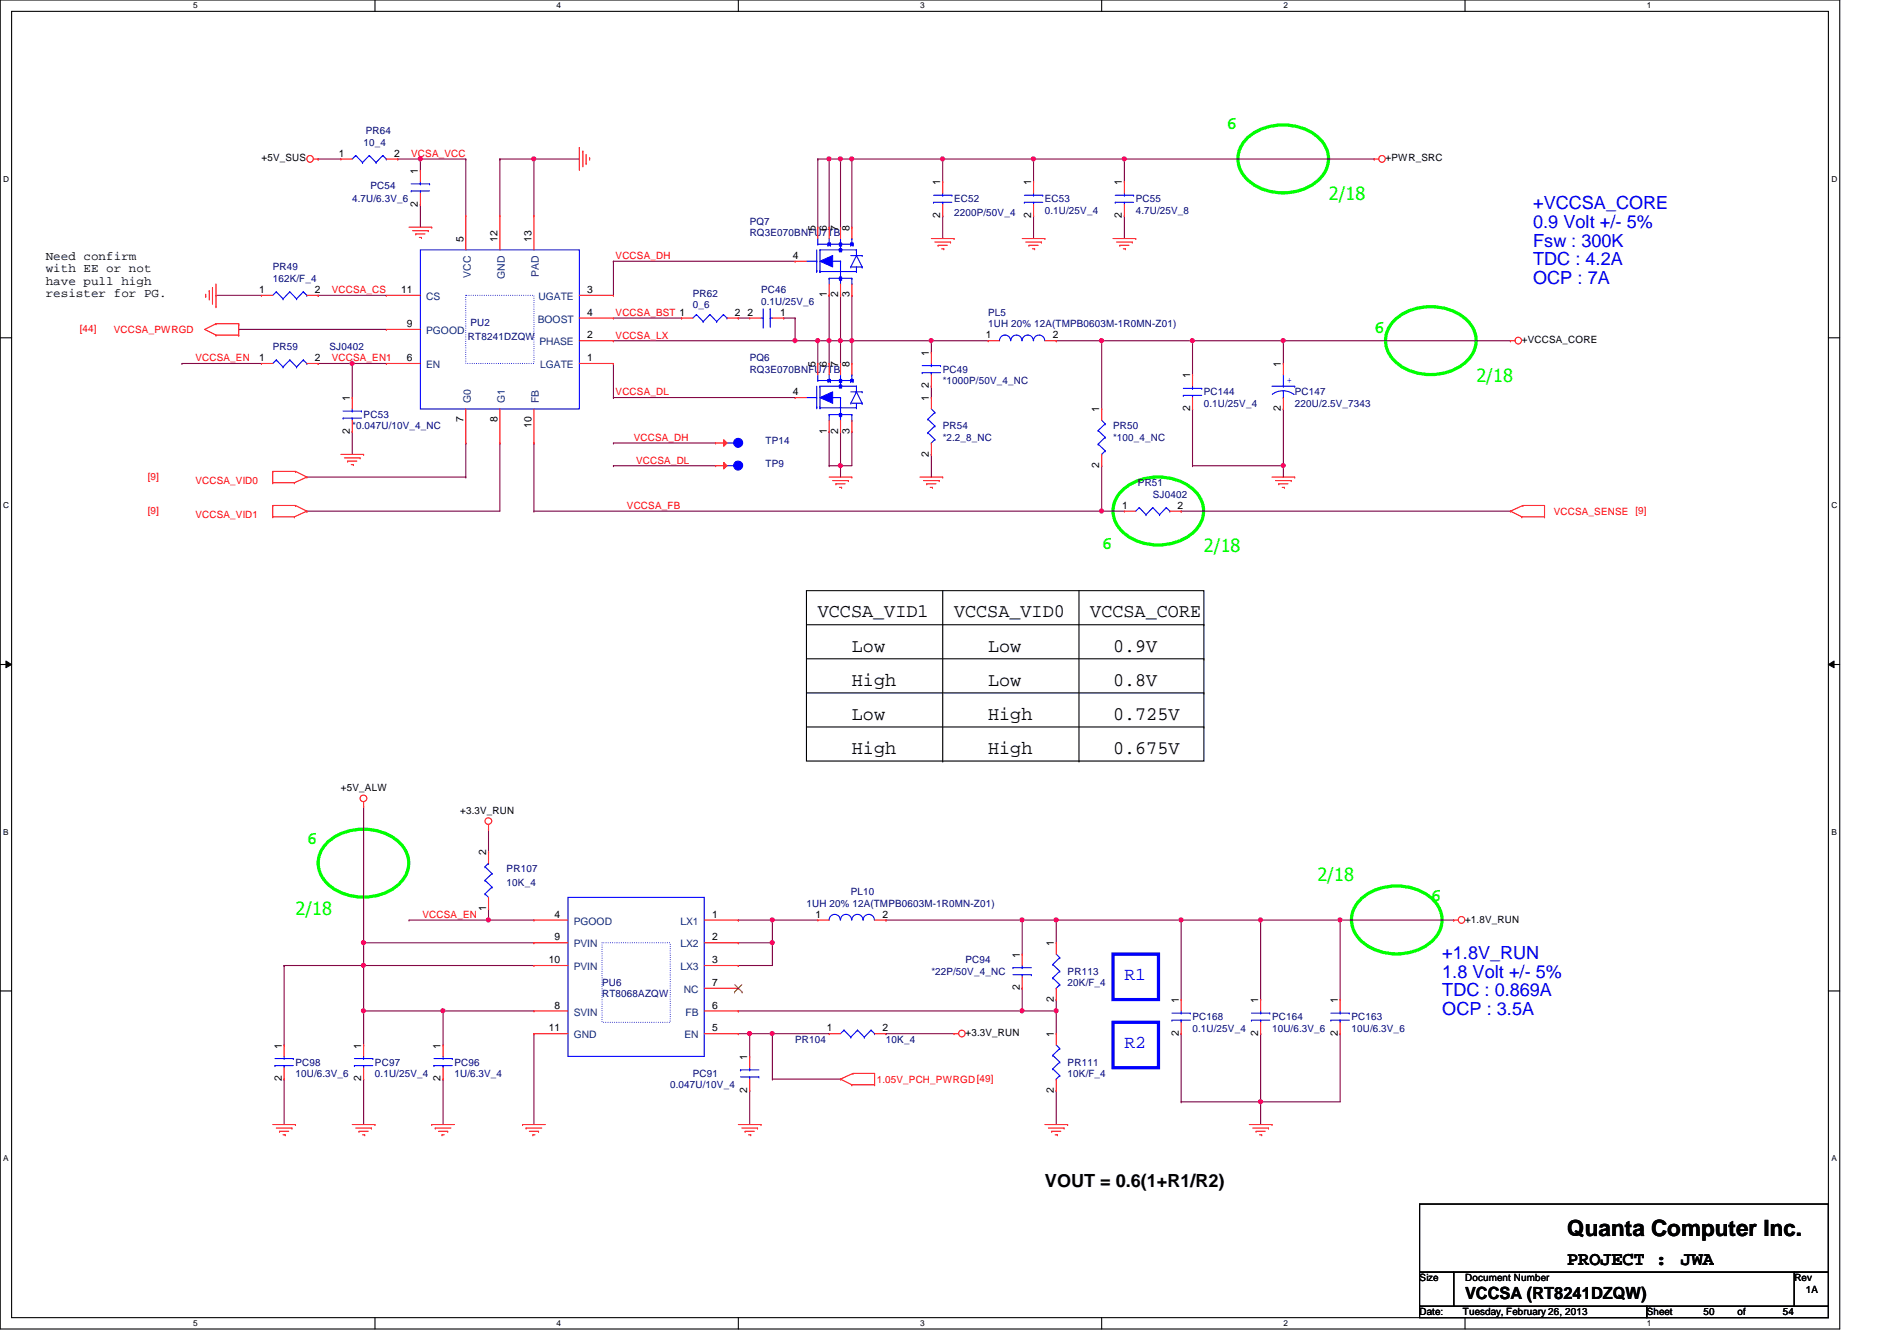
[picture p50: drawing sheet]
<svg xmlns="http://www.w3.org/2000/svg" width="297mm" height="210mm" viewBox="0 0 297 210" stroke-linecap="round" stroke-linejoin="round" font-family="sans-serif">
<defs><g id="words">
<text font-size="3.5" x="245.4" y="193.5">Quanta Computer Inc.</text>
<g font-size="3">
<text x="128.1" y="96.6">VCCSA_VID1</text>
<text x="133.4" y="102">Low</text>
<text x="149.4" y="96.6">VCCSA_VID0</text>
<text x="154.7" y="102">Low</text>
<text x="170.7" y="96.6">VCCSA_CORE</text>
<text x="174.3" y="102">0.9V</text>
<text x="133.4" y="107.3">High</text>
<text x="154.7" y="107.3">Low</text>
<text x="174.3" y="107.3">0.8V</text>
<text x="133.4" y="112.6">Low</text>
<text x="154.7" y="112.6">High</text>
<text x="174.3" y="112.6">0.725V</text>
<text x="133.4" y="118">High</text>
<text x="154.7" y="118">High</text>
<text x="174.3" y="118">0.675V</text>
<text x="245.4" y="198.1">PROJECT :</text>
<text x="263.2" y="198.1">JWA</text>
</g>
<g font-size="2.8" fill="#0f0">
<text x="192.1" y="20.2">6</text>
<text x="208.1" y="31.3">2/18</text>
<text x="215.2" y="52.2">6</text>
<text x="231.2" y="59.7">2/18</text>
<text x="172.5" y="85.9">6</text>
<text x="188.5" y="86.4">2/18</text>
<text x="48" y="132.2">6</text>
<text x="206.3" y="138">2/18</text>
<text x="46.3" y="143.3">2/18</text>
<text x="224.1" y="141.1">6</text>
</g>
<g font-size="2.8" fill="#00f">
<text x="240.1" y="32.8">+VCCSA_CORE</text>
<text x="240.1" y="35.7">0.9 Volt +/- 5%</text>
<text x="240.1" y="38.6">Fsw : 300K</text>
<text x="240.1" y="41.5">TDC : 4.2A</text>
<text x="240.1" y="44.4">OCP : 7A</text>
<text x="176.1" y="153.4">R1</text>
<text x="225.8" y="150.1">+1.8V_RUN</text>
<text x="225.8" y="153">1.8 Volt +/- 5%</text>
<text x="225.8" y="156">TDC : 0.869A</text>
<text x="225.8" y="158.9">OCP : 3.5A</text>
<text x="176.1" y="164">R2</text>
</g>
<text font-size="2.8" x="163.6" y="185.8">VOUT = 0.6(1+R1/R2)</text>
<text font-size="2.6" x="229.4" y="203.3">VCCSA (RT8241DZQW)</text>
<g font-size="1.9">
<text x="7.2" y="40.6">Need confirm</text>
<text x="7.2" y="42.6">with EE or not</text>
<text x="7.2" y="44.5">have pull high</text>
<text x="7.2" y="46.5">resister for PG.</text>
</g>
<g font-size="1.6" fill="#000080">
<text x="56.9" y="22.8">10_4</text>
<text x="57.3" y="21">PR64</text>
<text x="58" y="29.5">PC54</text>
<text x="55.2" y="31.7">4.7U/6.3V_6</text>
<text x="117.4" y="35.2">PQ7</text>
<text x="149.4" y="31.7">EC52</text>
<text x="149.4" y="33.8">2200P/50V_4</text>
<text x="163.6" y="31.7">EC53</text>
<text x="163.6" y="33.4">0.1U/25V_4</text>
<text x="177.8" y="31.7">PC55</text>
<text x="177.8" y="33.4">4.7U/25V_8</text>
<text x="117.4" y="37">RQ3E070BNFU7TB</text>
<text x="42.7" y="42.3">PR49</text>
<text x="42.7" y="44.1">162K/F_4</text>
<text x="108.5" y="46.4">PR62</text>
<text x="119.2" y="45.9">PC46</text>
<text x="119.2" y="47.7">0.1U/25V_6</text>
<text x="73.3" y="53.2">RT8241DZQW</text>
<text x="73.7" y="51.1">PU2</text>
<text x="108.5" y="48.2">0_6</text>
<text x="154.7" y="49.4">PL5</text>
<text x="154.7" y="51.2">1UH 20% 12A(TMPB0603M-1R0MN-Z01)</text>
<text x="42.7" y="54.8">PR59</text>
<text x="51.6" y="54.8">SJ0402</text>
<text x="117.4" y="56.6">PQ6</text>
<text x="117.4" y="58.3">RQ3E070BNFU7TB</text>
<text x="147.6" y="58.3">PC49</text>
<text x="56.9" y="65.4">PC53</text>
<text x="147.6" y="60.1">*1000P/50V_4_NC</text>
<text x="188.5" y="61.9">PC144</text>
<text x="188.5" y="63.7">0.1U/25V_4</text>
<text x="202.7" y="61.9">PC147</text>
<text x="202.7" y="63.7">220U/2.5V_7343</text>
<text x="55.2" y="67.2">*0.047U/10V_4_NC</text>
<text x="119.9" y="69.6">TP14</text>
<text x="147.6" y="67.2">PR54</text>
<text x="147.6" y="69">*2.2_8_NC</text>
<text x="174.3" y="67.2">PR50</text>
<text x="174.3" y="69">*100_4_NC</text>
<text x="119.9" y="73.1">TP9</text>
<text x="178.2" y="76.1">PR51</text>
<text x="180.5" y="77.9">SJ0402</text>
<text x="79.3" y="136.6">PR107</text>
<text x="79.3" y="138.7">10K_4</text>
<text x="126.3" y="141.9">1UH 20% 12A(TMPB0603M-1R0MN-Z01)</text>
<text x="133.2" y="140.1">PL10</text>
<text x="94.3" y="154.3">PU6</text>
<text x="145.8" y="152.6">*22P/50V_4_NC</text>
<text x="151.2" y="150.8">PC94</text>
<text x="167.2" y="152.6">PR113</text>
<text x="167.2" y="154.3">20K/F_4</text>
<text x="94.3" y="156.1">RT8068AZQW</text>
<text x="186.7" y="159.7">PC168</text>
<text x="186.7" y="161.5">0.1U/25V_4</text>
<text x="199.2" y="159.7">PC164</text>
<text x="199.2" y="161.5">10U/6.3V_6</text>
<text x="211.6" y="159.7">PC163</text>
<text x="211.6" y="161.5">10U/6.3V_6</text>
<text x="46.3" y="166.8">PC98</text>
<text x="58.7" y="166.8">PC97</text>
<text x="71.2" y="166.8">PC96</text>
<text x="124.5" y="163.2">PR104</text>
<text x="138.7" y="163.2">10K_4</text>
<text x="167.2" y="166.8">PR111</text>
<text x="46.3" y="168.6">10U/6.3V_6</text>
<text x="58.7" y="168.6">0.1U/25V_4</text>
<text x="71.2" y="168.6">1U/6.3V_4</text>
<text x="104.9" y="170.3">0.047U/10V_4</text>
<text x="108.5" y="168.6">PC91</text>
<text x="167.2" y="168.6">10K/F_4</text>
</g>
<g font-size="1.6">
<text x="40.9" y="25.3">+5V_SUS</text>
<text x="53" y="24.5">1</text>
<text x="61.7" y="24.5">2</text>
<text x="65.4" y="27.2" transform="rotate(-90 65.4 27.2)">1</text>
<text x="147.2" y="29" transform="rotate(-90 147.2 29)">1</text>
<text x="161.5" y="29" transform="rotate(-90 161.5 29)">1</text>
<text x="175.7" y="29" transform="rotate(-90 175.7 29)">1</text>
<text x="217" y="25.3">+PWR_SRC</text>
<text x="65.4" y="32.3" transform="rotate(-90 65.4 32.3)">2</text>
<text x="147.2" y="34.1" transform="rotate(-90 147.2 34.1)">2</text>
<text x="161.5" y="34.1" transform="rotate(-90 161.5 34.1)">2</text>
<text x="175.7" y="34.1" transform="rotate(-90 175.7 34.1)">2</text>
<text x="72.6" y="37.9" transform="rotate(-90 72.6 37.9)">5</text>
<text x="77.9" y="37.9" transform="rotate(-90 77.9 37.9)">12</text>
<text x="83.2" y="37.9" transform="rotate(-90 83.2 37.9)">13</text>
<text x="124.2" y="40.5">4</text>
<text x="127.7" y="36.1" transform="rotate(-90 127.7 36.1)">5</text>
<text x="129.5" y="36.1" transform="rotate(-90 129.5 36.1)">6</text>
<text x="131.2" y="36.1" transform="rotate(-90 131.2 36.1)">7</text>
<text x="133" y="36.1" transform="rotate(-90 133 36.1)">8</text>
<text x="40.6" y="45.8">1</text>
<text x="49.3" y="45.8">2</text>
<text x="62.8" y="45.8">11</text>
<text x="91.9" y="45.8">3</text>
<text x="129.5" y="46.6" transform="rotate(-90 129.5 46.6)">1</text>
<text x="131.2" y="46.6" transform="rotate(-90 131.2 46.6)">2</text>
<text x="133" y="46.6" transform="rotate(-90 133 46.6)">3</text>
<text x="63.7" y="51.2">9</text>
<text x="91.9" y="53">2</text>
<text x="91.9" y="49.4">4</text>
<text x="115.1" y="49.4">2</text>
<text x="117" y="49.4">2</text>
<text x="122.2" y="49.4">1</text>
<text x="154.4" y="53">1</text>
<text x="164.8" y="53">2</text>
<text x="238.3" y="53.7">+VCCSA_CORE</text>
<text x="40.6" y="56.5">1</text>
<text x="49.3" y="56.5">2</text>
<text x="63.7" y="56.5">6</text>
<text x="91.9" y="56.5">1</text>
<text x="127.7" y="57.4" transform="rotate(-90 127.7 57.4)">5</text>
<text x="129.5" y="57.4" transform="rotate(-90 129.5 57.4)">6</text>
<text x="131.2" y="57.4" transform="rotate(-90 131.2 57.4)">7</text>
<text x="133" y="57.4" transform="rotate(-90 133 57.4)">8</text>
<text x="145.5" y="55.7" transform="rotate(-90 145.5 55.7)">1</text>
<text x="186.3" y="59.2" transform="rotate(-90 186.3 59.2)">1</text>
<text x="200.6" y="57.4" transform="rotate(-90 200.6 57.4)">1</text>
<text x="54.8" y="62.8" transform="rotate(-90 54.8 62.8)">1</text>
<text x="124.2" y="61.8">4</text>
<text x="145.5" y="62.8" transform="rotate(-90 145.5 62.8)">1</text>
<text x="145.5" y="60.8" transform="rotate(-90 145.5 60.8)">2</text>
<text x="172.1" y="64.6" transform="rotate(-90 172.1 64.6)">1</text>
<text x="186.3" y="64.3" transform="rotate(-90 186.3 64.3)">2</text>
<text x="200.6" y="64.3" transform="rotate(-90 200.6 64.3)">2</text>
<text x="54.8" y="67.9" transform="rotate(-90 54.8 67.9)">2</text>
<text x="72.6" y="66.1" transform="rotate(-90 72.6 66.1)">7</text>
<text x="77.9" y="66.1" transform="rotate(-90 77.9 66.1)">8</text>
<text x="83.2" y="67" transform="rotate(-90 83.2 67)">10</text>
<text x="129.5" y="67.9" transform="rotate(-90 129.5 67.9)">1</text>
<text x="131.2" y="67.9" transform="rotate(-90 131.2 67.9)">2</text>
<text x="133" y="67.9" transform="rotate(-90 133 67.9)">3</text>
<text x="145.5" y="71.5" transform="rotate(-90 145.5 71.5)">2</text>
<text x="172.1" y="73.2" transform="rotate(-90 172.1 73.2)">2</text>
<text x="175.7" y="79.6">1</text>
<text x="184.4" y="79.6">2</text>
<text x="53.4" y="123.8">+5V_ALW</text>
<text x="72" y="127.3">+3.3V_RUN</text>
<text x="76.1" y="133.9" transform="rotate(-90 76.1 133.9)">2</text>
<text x="76.1" y="142.6" transform="rotate(-90 76.1 142.6)">1</text>
<text x="86.8" y="143.6">4</text>
<text x="111.5" y="143.6">1</text>
<text x="127.7" y="143.6">1</text>
<text x="138.2" y="143.6">2</text>
<text x="86.8" y="147.2">9</text>
<text x="111.5" y="147.2">2</text>
<text x="159.7" y="149.9" transform="rotate(-90 159.7 149.9)">1</text>
<text x="165" y="148.1" transform="rotate(-90 165 148.1)">1</text>
<text x="229.4" y="144.4">+1.8V_RUN</text>
<text x="85.9" y="150.7">10</text>
<text x="111.5" y="150.7">3</text>
<text x="111.5" y="154.3">7</text>
<text x="159.7" y="155" transform="rotate(-90 159.7 155)">2</text>
<text x="85.9" y="161.4">11</text>
<text x="86.8" y="157.9">8</text>
<text x="111.5" y="157.9">6</text>
<text x="111.5" y="161.4">5</text>
<text x="129.5" y="161.4">1</text>
<text x="138.2" y="161.4">2</text>
<text x="165" y="156.8" transform="rotate(-90 165 156.8)">2</text>
<text x="184.6" y="157" transform="rotate(-90 184.6 157)">1</text>
<text x="197" y="157" transform="rotate(-90 197 157)">1</text>
<text x="209.5" y="157" transform="rotate(-90 209.5 157)">1</text>
<text x="44.1" y="164.1" transform="rotate(-90 44.1 164.1)">1</text>
<text x="56.6" y="164.1" transform="rotate(-90 56.6 164.1)">1</text>
<text x="69" y="164.1" transform="rotate(-90 69 164.1)">1</text>
<text x="117" y="165.9" transform="rotate(-90 117 165.9)">1</text>
<text x="151.2" y="162.2">+3.3V_RUN</text>
<text x="165" y="162.3" transform="rotate(-90 165 162.3)">1</text>
<text x="184.6" y="162.1" transform="rotate(-90 184.6 162.1)">2</text>
<text x="197" y="162.1" transform="rotate(-90 197 162.1)">2</text>
<text x="209.5" y="162.1" transform="rotate(-90 209.5 162.1)">2</text>
<text x="44.1" y="169.2" transform="rotate(-90 44.1 169.2)">2</text>
<text x="56.6" y="169.2" transform="rotate(-90 56.6 169.2)">2</text>
<text x="69" y="169.2" transform="rotate(-90 69 169.2)">2</text>
<text x="117" y="171" transform="rotate(-90 117 171)">2</text>
<text x="165" y="171" transform="rotate(-90 165 171)">2</text>
<text x="222.3" y="200.6">Size</text>
<text x="229.4" y="200.6">Document Number</text>
<text x="281" y="200.6">Rev</text>
<text x="282.7" y="202.4">1A</text>
<text x="222.3" y="205.9">Date:</text>
<text x="229.1" y="205.9">Tuesday, February 26, 2013</text>
<text x="257.8" y="205.9">Sheet</text>
<text x="266.7" y="205.9">50</text>
<text x="272.1" y="205.9">of</text>
<text x="279.2" y="205.9">54</text>
</g>
<g font-size="1.6" fill="#f00">
<text x="64.4" y="24.6">VCSA_VCC</text>
<text x="96.4" y="40.6">VCCSA_DH</text>
<text x="51.9" y="45.9">VCCSA_CS</text>
<text x="12.5" y="51.9">[44]</text>
<text x="17.8" y="52.1">VCCSA_PWRGD</text>
<text x="96.4" y="49.4">VCCSA_BST 1</text>
<text x="96.4" y="53">VCCSA_LX</text>
<text x="30.6" y="56.6">VCCSA_EN</text>
<text x="51.9" y="56.6">VCCSA_EN1</text>
<text x="96.4" y="61.9">VCCSA_DL</text>
<text x="99.2" y="69">VCCSA_DH</text>
<text x="23.2" y="75.1">[9]</text>
<text x="30.6" y="75.8">VCCSA_VID0</text>
<text x="99.6" y="72.6">VCCSA_DL</text>
<text x="23.2" y="80.4">[9]</text>
<text x="30.6" y="81.1">VCCSA_VID1</text>
<text x="98.2" y="79.7">VCCSA_FB</text>
<text x="243.3" y="80.6">VCCSA_SENSE [9]</text>
<text x="66.2" y="143.7">VCCSA_EN</text>
<text x="137.3" y="169.5">1.05V_PCH_PWRGD[49]</text>
</g>
<g font-size="1.6" fill="#004080">
<text x="66.7" y="46.9">CS</text>
<text x="73.7" y="43.5" transform="rotate(-90 73.7 43.5)">VCC</text>
<text x="79" y="43.6" transform="rotate(-90 79 43.6)">GND</text>
<text x="84.3" y="46.9">UGATE</text>
<text x="84.4" y="43.4" transform="rotate(-90 84.4 43.4)">PAD</text>
<text x="66.7" y="52.3">PGOOD</text>
<text x="84.2" y="50.5">BOOST</text>
<text x="66.7" y="57.6">EN</text>
<text x="84.5" y="54.1">PHASE</text>
<text x="84.6" y="57.6">LGATE</text>
<text x="73.7" y="63.1" transform="rotate(-90 73.7 63.1)">G0</text>
<text x="79" y="63.1" transform="rotate(-90 79 63.1)">G1</text>
<text x="84.4" y="63.1" transform="rotate(-90 84.4 63.1)">FB</text>
<text x="89.8" y="148.3">PVIN</text>
<text x="89.8" y="144.7">PGOOD</text>
<text x="106.5" y="144.7">LX1</text>
<text x="106.5" y="148.3">LX2</text>
<text x="89.8" y="151.8">PVIN</text>
<text x="106.5" y="151.8">LX3</text>
<text x="107.1" y="155.4">NC</text>
<text x="89.8" y="159">SVIN</text>
<text x="107.4" y="159">FB</text>
<text x="89.8" y="162.5">GND</text>
<text x="107.2" y="162.5">EN</text>
</g>
<text font-size="1.6" fill="#00f" x="201.5" y="59.9">+</text>
<g font-size="1.3">
<text x="30.3" y="1.3">5</text>
<text x="87.2" y="1.3">4</text>
<text x="144.1" y="1.3">3</text>
<text x="201" y="1.3">2</text>
<text x="257.8" y="1.3">1</text>
<text x=".5" y="28.4">D</text>
<text x="286.8" y="28.4">D</text>
<text x=".5" y="79.5">C</text>
<text x="286.8" y="79.5">C</text>
<text x=".5" y="130.7">B</text>
<text x="286.8" y="130.7">B</text>
<text x=".5" y="181.8">A</text>
<text x="286.8" y="181.8">A</text>
<text x="30.3" y="207.6">5</text>
<text x="87.2" y="207.6">4</text>
<text x="144.1" y="207.6">3</text>
<text x="201" y="207.6">2</text>
<text x="257.8" y="207.6">1</text>
</g>
</g></defs>
<path d="M0 0h288.1v208h-288.1zM1.8 1.8h284.5v204.4h-284.5z" fill="none" stroke="#000" stroke-width=".17"/>
<g fill="#fff">
<path d="M30.3 .2h.6v1.4h-.6z"/>
<path d="M30.3 206.4h.6v1.4h-.6z"/>
</g>
<path d="M58.7 0v1.8M58.7 206.2v1.8" fill="none" stroke="#000" stroke-width=".17"/>
<g fill="#fff">
<path d="M87.2 .2h.6v1.4h-.6z"/>
<path d="M87.2 206.4h.6v1.4h-.6z"/>
</g>
<path d="M115.6 0v1.8M115.6 206.2v1.8" fill="none" stroke="#000" stroke-width=".17"/>
<g fill="#fff">
<path d="M144.1 .2h.6v1.4h-.6z"/>
<path d="M144.1 206.4h.6v1.4h-.6z"/>
</g>
<path d="M172.5 0v1.8M172.5 206.2v1.8" fill="none" stroke="#000" stroke-width=".17"/>
<g fill="#fff">
<path d="M201 .2h.6v1.4h-.6z"/>
<path d="M201 206.4h.6v1.4h-.6z"/>
</g>
<path d="M229.4 0v1.8M229.4 206.2v1.8" fill="none" stroke="#000" stroke-width=".17"/>
<g fill="#fff">
<path d="M257.8 .2h.7v1.4h-.7z"/>
<path d="M257.8 206.4h.7v1.4h-.7z"/>
<path d="M.5 27.3h.9v1.4h-.9z"/>
<path d="M286.8 27.3h.9v1.4h-.9z"/>
<path d="M.5 78.4h.9v1.4h-.9z"/>
<path d="M286.8 78.4h.9v1.4h-.9z"/>
</g>
<path d="M0 52.9h1.8M286.3 52.9h1.8" fill="none" stroke="#000" stroke-width=".17"/>
<g fill="#fff">
<path d="M.5 129.5h.8v1.4h-.8z"/>
<path d="M286.8 129.5h.8v1.4h-.8z"/>
</g>
<path d="M0 104h1.8M286.3 104h1.8" fill="none" stroke="#000" stroke-width=".17"/>
<path d="M.9 103.5l.9 .5-.9 .5zM286.3 104l.9-.5v1z" fill="#000"/>
<path d="M.9 103.5l.9 .5-.9 .5zM286.3 104l.9-.5v1z" fill="none" stroke="#000" stroke-width=".16"/>
<g fill="#fff">
<path d="M.5 180.6h.8v1.4h-.8z"/>
<path d="M286.8 180.6h.8v1.4h-.8z"/>
</g>
<g fill="none" stroke="#000" stroke-width=".17">
<path d="M126.3 92.5h62.2v26.6h-62.2zM126.3 97.8h62.2M147.6 92.5v26.6M168.9 92.5v26.6M188.5 97.8h.1M126.3 103.1h62.2M126.3 108.5h62.2M126.3 113.8h62.2M147.6 119.1h.1M168.9 119.1h.1M188.5 103.1h.1M188.5 108.5h.1"/>
<path d="M188.5 113.8h.1M0 155.1h1.8M286.3 155.1h1.8"/>
</g>
<path d="M174.3 149.4h7.1v7.1h-7.1zM174.3 160h7.1v7.1h-7.1z" fill="none" stroke="#00f" stroke-width=".51"/>
<path d="M195.2 21.7a8.7 8.7 0 0 1 11.5 0 4.4 4.4 0 0 1-.8 6.9 8.7 8.7 0 0 1-10.7-.6 4.3 4.3 0 0 1 0-6.3zM218.3 50.2a8.7 8.7 0 0 1 11.5 0 4.4 4.4 0 0 1-.7 6.9 8.7 8.7 0 0 1-10.8-.7 4.3 4.3 0 0 1 0-6.2zM175.6 76.8a8.7 8.7 0 0 1 11.5 0 4.4 4.4 0 0 1-.7 6.9 8.7 8.7 0 0 1-10.8-.6 4.3 4.3 0 0 1 0-6.3zM51.2 132a8.7 8.7 0 0 1 11.4 0 4.4 4.4 0 0 1-.7 6.8 8.7 8.7 0 0 1-10.7-.6 4.3 4.3 0 0 1 0-6.2zM213 140.9a8.7 8.7 0 0 1 11.4 0 4.4 4.4 0 0 1-.7 6.8 8.7 8.7 0 0 1-10.7-.6 4.3 4.3 0 0 1 0-6.2z" fill="none" stroke="#0f0" stroke-width=".51"/>
<g fill="none" stroke="#800040" stroke-width=".17">
<path d="M49.8 56.9h.1M49.8 56.9h5.4M55.2 56.9h.1M55.2 56.9v5.3M48 74.7h24.9M72.9 74.7h.1M76.5 144h.1M76.5 144h7.1M115.6 147.6h.1M115.6 144h.1M115.6 144h5.3M115.6 147.6h5.3"/>
<path d="M120.9 147.6h.1M120.9 147.6v3.5M165.4 144h.1M165.4 144h19.6M185 161.8h.1M185 161.8v10.7"/>
</g>
<circle cx="184.9" cy="144" r=".32" fill="#f0f"/>
<circle cx="184.9" cy="144" r=".32" fill="none" stroke="#f0f" stroke-width=".17"/>
<circle cx="165.4" cy="144" r=".32" fill="#f0f"/>
<circle cx="165.4" cy="144" r=".32" fill="none" stroke="#f0f" stroke-width=".17"/>
<path d="M76.5 142.2h.1M76.5 142.2v1.8M120.9 144h.1M120.9 144h7.2M160.1 144h.1M160.1 144h5.3M185 144h.1M185 144v12.5" fill="none" stroke="#800040" stroke-width=".17"/>
<circle cx="120.9" cy="144" r=".32" fill="#f0f"/>
<circle cx="120.9" cy="144" r=".32" fill="none" stroke="#f0f" stroke-width=".17"/>
<g fill="none" stroke="#800040" stroke-width=".17">
<path d="M160.1 158.2h.1M160.1 158.2h5.3M185 144h.1M185 144h24.8M197.4 144h.1M197.4 144v12.5M44.5 168.9h.1M44.5 168.9v7.1M56.9 168.9h.1M56.9 168.9v7.1M69.4 168.9h.1M69.4 168.9v7.1"/>
<path d="M165.4 170.7h.1M165.4 170.7v5.3"/>
</g>
<circle cx="197.4" cy="144" r=".32" fill="#f0f"/>
<circle cx="197.4" cy="144" r=".32" fill="none" stroke="#f0f" stroke-width=".17"/>
<path d="M44.5 151.1h.1M44.5 151.1v12.5M115.6 158.2h.1M115.6 158.2h44.5M160.1 144h.1M160.1 144v5.4M165.4 144h.1M165.4 144v3.6M209.8 144h.1M209.8 144v12.5" fill="none" stroke="#800040" stroke-width=".17"/>
<circle cx="160" cy="158.2" r=".32" fill="#f0f"/>
<circle cx="160" cy="158.2" r=".32" fill="none" stroke="#f0f" stroke-width=".17"/>
<path d="M138.7 144h.1M138.7 144h21.4M165.4 158.2h.1M165.4 158.2v3.6M117.4 170.7h.1M117.4 170.7v5.3" fill="none" stroke="#800040" stroke-width=".17"/>
<circle cx="160" cy="144" r=".32" fill="#f0f"/>
<circle cx="160" cy="144" r=".32" fill="none" stroke="#f0f" stroke-width=".17"/>
<g fill="none" stroke="#800040" stroke-width=".17">
<path d="M49.8 24.9h.1M49.8 24.9h3.6M62.3 24.9h.1M62.3 24.9h10.6M65.8 24.9h.1M65.8 24.9v1.8M72.9 24.9h.1M72.9 24.9v8.9M96.1 40.9h.1M96.1 40.9h28.4M145.8 53.3h.1M145.8 53.3h8.9"/>
<path d="M165.4 53.3h.1M165.4 53.3h7.1"/>
</g>
<circle cx="65.8" cy="24.9" r=".32" fill="#f0f"/>
<circle cx="65.8" cy="24.9" r=".32" fill="none" stroke="#f0f" stroke-width=".17"/>
<g fill="none" stroke="#800040" stroke-width=".17">
<path d="M65.8 32h.1M65.8 32v3.6M78.3 24.9h.1M78.3 24.9v8.9M83.6 24.9h.1M83.6 24.9h7.1M33.8 46.2h.1M33.8 46.2h7.1M49.8 46.2h.1M49.8 46.2h10.7M124.5 49.8h.1M124.5 49.8v3.5"/>
<path d="M128.1 53.3h.1M128.1 53.3v3.6M129.8 53.3h.1M129.8 46.2h.1M129.8 46.2v7.1M131.6 53.3h.1M131.6 46.2h.1M131.6 46.2v7.1M133.4 46.2h.1M133.4 46.2v7.1h-5.3M96.1 62.2h.1M96.1 62.2h28.4"/>
<path d="M115.6 151.1h.1M115.6 151.1h5.3"/>
</g>
<circle cx="128" cy="53.3" r=".32" fill="#f0f"/>
<circle cx="128" cy="53.3" r=".32" fill="none" stroke="#f0f" stroke-width=".17"/>
<path d="M124.5 53.3h.1M124.5 53.3h3.6M129.8 53.3h.1M129.8 53.3v3.6" fill="none" stroke="#800040" stroke-width=".17"/>
<circle cx="129.8" cy="53.3" r=".32" fill="#f0f"/>
<circle cx="129.8" cy="53.3" r=".32" fill="none" stroke="#f0f" stroke-width=".17"/>
<path d="M131.6 53.3h.1M131.6 53.3v3.6" fill="none" stroke="#800040" stroke-width=".17"/>
<circle cx="131.6" cy="53.3" r=".32" fill="#f0f"/>
<circle cx="131.6" cy="53.3" r=".32" fill="none" stroke="#f0f" stroke-width=".17"/>
<path d="M133.4 53.3h.1M133.4 53.3v3.6M129.8 67.6h.1M129.8 67.6v5.3M131.6 72.9h.1M131.6 72.9v1.8M131.6 72.9h1.8" fill="none" stroke="#800040" stroke-width=".17"/>
<circle cx="131.6" cy="72.9" r=".32" fill="#f0f"/>
<circle cx="131.6" cy="72.9" r=".32" fill="none" stroke="#f0f" stroke-width=".17"/>
<path d="M133.4 53.3h.1M133.4 53.3h12.4M145.8 53.3h.1M145.8 53.3v1.8" fill="none" stroke="#800040" stroke-width=".17"/>
<circle cx="145.8" cy="53.3" r=".32" fill="#f0f"/>
<circle cx="145.8" cy="53.3" r=".32" fill="none" stroke="#f0f" stroke-width=".17"/>
<circle cx="133.4" cy="53.3" r=".32" fill="#f0f"/>
<circle cx="133.4" cy="53.3" r=".32" fill="none" stroke="#f0f" stroke-width=".17"/>
<g fill="none" stroke="#800040" stroke-width=".17">
<path d="M128.1 24.9h.1M128.1 24.9v10.7M129.8 24.9h.1M129.8 24.9h1.8M161.8 24.9h.1M161.8 24.9v3.5M176.1 24.9h.1M176.1 24.9v3.5M72.9 69.3h.1M72.9 69.3v5.4M145.8 60.5h.1M145.8 71.1h.1"/>
<path d="M145.8 60.5v1.7M145.8 71.1v3.6M172.5 72.9h.1M172.5 72.9v7.1"/>
</g>
<circle cx="161.8" cy="24.9" r=".32" fill="#f0f"/>
<circle cx="161.8" cy="24.9" r=".32" fill="none" stroke="#f0f" stroke-width=".17"/>
<path d="M133.4 24.9h.1M133.4 24.9h14.2M147.6 24.9h.1M147.6 24.9v3.5" fill="none" stroke="#800040" stroke-width=".17"/>
<circle cx="147.6" cy="24.9" r=".32" fill="#f0f"/>
<circle cx="147.6" cy="24.9" r=".32" fill="none" stroke="#f0f" stroke-width=".17"/>
<circle cx="133.4" cy="24.9" r=".32" fill="#f0f"/>
<circle cx="133.4" cy="24.9" r=".32" fill="none" stroke="#f0f" stroke-width=".17"/>
<path d="M129.8 24.9h.1M129.8 24.9v10.7" fill="none" stroke="#800040" stroke-width=".17"/>
<circle cx="129.8" cy="24.9" r=".32" fill="#f0f"/>
<circle cx="129.8" cy="24.9" r=".32" fill="none" stroke="#f0f" stroke-width=".17"/>
<path d="M131.6 24.9h.1M131.6 24.9v10.7" fill="none" stroke="#800040" stroke-width=".17"/>
<circle cx="131.6" cy="24.9" r=".32" fill="#f0f"/>
<circle cx="131.6" cy="24.9" r=".32" fill="none" stroke="#f0f" stroke-width=".17"/>
<path d="M131.6 24.9h.1M131.6 24.9h1.8M133.4 24.9h.1M133.4 24.9v10.7M147.6 33.8h.1M147.6 33.8v3.5M161.8 33.8h.1M161.8 33.8v3.5M176.1 33.8h.1M176.1 33.8v3.5M55.2 56.9h.1M55.2 56.9h5.3" fill="none" stroke="#800040" stroke-width=".17"/>
<circle cx="55.1" cy="56.9" r=".32" fill="#f0f"/>
<circle cx="55.1" cy="56.9" r=".32" fill="none" stroke="#f0f" stroke-width=".17"/>
<path d="M128.1 24.9h.1M128.1 24.9h1.7M161.8 24.9h.1M161.8 24.9h14.3M37.4 51.6h.1M37.4 51.6h23.1M172.5 53.3h.1M172.5 53.3h14.2M201 53.3h.1M201 53.3v3.6M133.4 67.6h.1M133.4 67.6v5.3" fill="none" stroke="#800040" stroke-width=".17"/>
<circle cx="200.9" cy="53.3" r=".32" fill="#f0f"/>
<circle cx="200.9" cy="53.3" r=".32" fill="none" stroke="#f0f" stroke-width=".17"/>
<path d="M186.7 53.3h.1M186.7 53.3v5.4" fill="none" stroke="#800040" stroke-width=".17"/>
<circle cx="186.7" cy="53.3" r=".32" fill="#f0f"/>
<circle cx="186.7" cy="53.3" r=".32" fill="none" stroke="#f0f" stroke-width=".17"/>
<path d="M172.5 53.3h.1M172.5 53.3v10.7M186.7 53.3h.1M186.7 53.3h14.3M186.7 64h.1M186.7 64v8.9M201 72.9h.1M201 72.9v1.8M172.5 80h.1M172.5 80h3.6" fill="none" stroke="#800040" stroke-width=".17"/>
<circle cx="172.5" cy="53.3" r=".32" fill="#f0f"/>
<circle cx="172.5" cy="53.3" r=".32" fill="none" stroke="#f0f" stroke-width=".17"/>
<path d="M83.6 80h.1M83.6 80h88.9" fill="none" stroke="#800040" stroke-width=".17"/>
<circle cx="172.5" cy="80" r=".32" fill="#f0f"/>
<circle cx="172.5" cy="80" r=".32" fill="none" stroke="#f0f" stroke-width=".17"/>
<path d="M176.1 24.9h39.1M215.2 24.9h.1M83.6 69.3h.1M83.6 69.3v10.7" fill="none" stroke="#800040" stroke-width=".17"/>
<circle cx="176" cy="24.9" r=".32" fill="#f0f"/>
<circle cx="176" cy="24.9" r=".32" fill="none" stroke="#f0f" stroke-width=".17"/>
<g fill="none" stroke="#800040" stroke-width=".17">
<path d="M147.6 24.9h.1M147.6 24.9h14.2M96.1 56.9h.1M96.1 49.8h10.6M96.1 56.9v5.3M106.7 49.8h.1M78.3 69.3h.1M78.3 69.3v10.7h-30.3M48 80h.1M69.4 158.2h.1M69.4 158.2v5.4M69.4 158.2h14.2"/>
<path d="M138.7 161.8h.1M138.7 161.8h10.7"/>
</g>
<circle cx="69.4" cy="158.2" r=".32" fill="#f0f"/>
<circle cx="69.4" cy="158.2" r=".32" fill="none" stroke="#f0f" stroke-width=".17"/>
<path d="M96.1 40.9h.1M96.1 53.3h.1M96.1 40.9v5.3M96.1 53.3h28.4M83.6 161.8h.1M83.6 161.8v14.2" fill="none" stroke="#800040" stroke-width=".17"/>
<circle cx="124.5" cy="53.3" r=".32" fill="#f0f"/>
<circle cx="124.5" cy="53.3" r=".32" fill="none" stroke="#f0f" stroke-width=".17"/>
<path d="M83.6 24.9h.1M83.6 24.9v8.9" fill="none" stroke="#800040" stroke-width=".17"/>
<circle cx="83.6" cy="24.9" r=".32" fill="#f0f"/>
<circle cx="83.6" cy="24.9" r=".32" fill="none" stroke="#f0f" stroke-width=".17"/>
<path d="M78.3 24.9h.1M78.3 24.9h5.3M129.8 72.9h.1M131.6 67.6h.1M131.6 67.6v5.3h-1.8M117.4 161.8h.1M117.4 161.8v3.6M120.9 161.8h.1M120.9 161.8h8.9" fill="none" stroke="#800040" stroke-width=".17"/>
<circle cx="120.9" cy="161.8" r=".32" fill="#f0f"/>
<circle cx="120.9" cy="161.8" r=".32" fill="none" stroke="#f0f" stroke-width=".17"/>
<path d="M56.9 147.6h.1M56.9 147.6h26.7" fill="none" stroke="#800040" stroke-width=".17"/>
<circle cx="56.9" cy="147.5" r=".32" fill="#f0f"/>
<circle cx="56.9" cy="147.5" r=".32" fill="none" stroke="#f0f" stroke-width=".17"/>
<path d="M55.2 67.6h.1M55.2 67.6v3.5M56.9 158.2h.1M56.9 151.1v7.1M115.6 161.8h.1M115.6 161.8h1.8" fill="none" stroke="#800040" stroke-width=".17"/>
<circle cx="56.9" cy="151.1" r=".32" fill="#f0f"/>
<circle cx="56.9" cy="151.1" r=".32" fill="none" stroke="#f0f" stroke-width=".17"/>
<circle cx="56.9" cy="158.2" r=".32" fill="#f0f"/>
<circle cx="56.9" cy="158.2" r=".32" fill="none" stroke="#f0f" stroke-width=".17"/>
<path d="M28.5 56.9h.1M28.5 56.9h12.4M115.6 49.8h.1M115.6 49.8h1.8M122.7 49.8h.1M122.7 49.8h1.8M64 144h.1M64 144h12.5" fill="none" stroke="#800040" stroke-width=".17"/>
<circle cx="76.5" cy="144" r=".32" fill="#f0f"/>
<circle cx="76.5" cy="144" r=".32" fill="none" stroke="#f0f" stroke-width=".17"/>
<path d="M185 80h.1M185 80h51.5M160.1 154.7h.1M160.1 154.7v3.5M165.4 156.5h.1M165.4 156.5v1.7" fill="none" stroke="#800040" stroke-width=".17"/>
<circle cx="165.4" cy="158.2" r=".32" fill="#f0f"/>
<circle cx="165.4" cy="158.2" r=".32" fill="none" stroke="#f0f" stroke-width=".17"/>
<path d="M96.1 69.3h.1M96.1 72.9h.1M96.1 69.3h16M96.1 72.9h16M44.5 151.1h.1M44.5 151.1h39.1M56.9 151.1h.1M56.9 147.6h.1M56.9 147.6v3.5M120.9 144h.1M120.9 144v3.6" fill="none" stroke="#800040" stroke-width=".17"/>
<circle cx="120.9" cy="147.5" r=".32" fill="#f0f"/>
<circle cx="120.9" cy="147.5" r=".32" fill="none" stroke="#f0f" stroke-width=".17"/>
<path d="M117.4 161.8h.1M117.4 161.8h3.5M120.9 168.9h.1M120.9 161.8h.1M120.9 168.9h10.7M120.9 161.8v7.1" fill="none" stroke="#800040" stroke-width=".17"/>
<circle cx="117.4" cy="161.8" r=".32" fill="#f0f"/>
<circle cx="117.4" cy="161.8" r=".32" fill="none" stroke="#f0f" stroke-width=".17"/>
<path d="M186.7 72.9h.1M186.7 72.9h14.3M76.5 133.3h.1M76.5 129.8v3.5" fill="none" stroke="#800040" stroke-width=".17"/>
<circle cx="200.9" cy="72.9" r=".32" fill="#f0f"/>
<circle cx="200.9" cy="72.9" r=".32" fill="none" stroke="#f0f" stroke-width=".17"/>
<path d="M201 64h.1M201 64v8.9M197.4 172.5h.1M197.4 172.5h12.4" fill="none" stroke="#800040" stroke-width=".17"/>
<circle cx="197.4" cy="172.4" r=".32" fill="#f0f"/>
<circle cx="197.4" cy="172.4" r=".32" fill="none" stroke="#f0f" stroke-width=".17"/>
<g fill="none" stroke="#800040" stroke-width=".17">
<path d="M201 53.3h35.5M236.5 53.3h.1M56.9 126.2v21.4M56.9 147.6h.1M209.8 144h17.8M227.6 144h.1M185 172.5h.1M185 172.5h12.4M197.4 172.5h.1M197.4 161.8h.1M197.4 161.8v14.2M209.8 161.8h.1"/>
<path d="M209.8 161.8v10.7"/>
</g>
<circle cx="209.8" cy="144" r=".32" fill="#f0f"/>
<circle cx="209.8" cy="144" r=".32" fill="none" stroke="#f0f" stroke-width=".17"/>
<path d="M56.9 158.2h.1M56.9 158.2h12.5M56.9 158.2v5.4M56.9 163.6h.1" fill="none" stroke="#800040" stroke-width=".17"/>
<g fill="none" stroke="#f00" stroke-width=".17">
<path d="M49.1 24.9h.7M49.8 24.9h.1M64 35.6h3.6M64.6 36.1h2.5M65.1 36.6h.1M65.1 36.6h1.4M65.7 37.2h.3M66 37.2h.1M67.1 36.1h.1M67.6 35.6h.1M90.7 23.1h.1M90.7 23.1v3.6"/>
<path d="M91.3 23.7h.1M91.3 23.7v2.4M91.8 25.6h.1M91.8 24.2v1.4M92.3 24.7h.1M92.3 24.7v.4M145.8 37.3h3.6M146.4 37.9h2.4M146.9 38.4h.1M146.9 38.4h1.4M147.4 38.9h.4M147.8 38.9h.1"/>
<path d="M148.8 37.9h.1M149.4 37.3h.1M160.1 37.3h3.5M160.6 37.9h2.5M161.1 38.4h.1M161.1 38.4h1.5M161.7 38.9h.3M162 38.9h.1M163.1 37.9h.1M163.6 37.3h.1M174.3 37.3h3.5M174.8 37.9h2.5"/>
<path d="M175.3 38.4h.1M175.3 38.4h1.5M175.9 38.9h.3M176.2 38.9h.1M177.3 37.9h.1M177.8 37.3h.1M215.2 24.9h.1M215.2 24.9h.7M32.2 46.4h.1M32.2 46.1v.3M32.8 45.5h.1M32.8 45.5v1.4"/>
<path d="M33.3 47.5h.1M33.3 45v2.5M33.8 48h.1M33.8 50.7h.1M33.8 52.5h.1M33.8 44.4v3.6M33.8 50.7l-1.8 .9 1.8 .9M33.8 50.7h3.6M33.8 52.5h3.6M37.4 50.7h.1M37.4 52.5h.1M37.4 50.8h.1"/>
<path d="M37.4 50.7v1.8M236.5 53.3h.1M236.5 53.3h.7M42.7 75.6h.1M42.7 73.8h.1M42.7 79.1h.1M42.7 75.6h3.4M42.7 73.8h3.6M42.7 73.8v1.8M42.7 79.1v1.8M42.7 79.1h3.6M46.1 75.6h.1"/>
<path d="M46.3 73.8h.1M46.3 79.1h.1M46.3 73.8l1.7 .9M46.3 79.1l1.7 .9M48 74.7h.1M48 74.7l-1.9 .9M53.4 71.1h3.5M53.9 71.7h2.5M54.4 72.2h.1M54.4 72.2h1.5M55 72.7h.3M55.3 72.7h.1"/>
<path d="M56.4 71.7h.1M56.9 71.1h.1M129.8 74.7h3.6M130.4 75.2h2.4M130.9 75.7h.1M130.9 75.7h1.4M131.4 76.3h.4M131.8 76.3h.1M132.8 75.2h.1M133.4 74.7h.1M144.1 74.7h3.5M144.6 75.2h2.5"/>
<path d="M145.1 75.7h.1M145.1 75.7h1.5M145.7 76.3h.3M146 76.3h.1M147.1 75.2h.1M147.6 74.7h.1M199.2 74.7h3.5M199.7 75.2h2.5M200.2 75.7h.1M200.2 75.7h1.5M200.8 76.3h.3M201.1 76.3h.1"/>
<path d="M202.2 75.2h.1M202.7 74.7h.1M238.5 79.1h.1M238.5 79.1h3.3M238.5 79.1l-2 .9M241.8 79.1h.1M241.8 79.1v1.8M42.7 80.9h.1M42.7 80.9h3.4M46.1 80.9h.1M48 80h.1M48 80l-1.9 .9"/>
<path d="M236.5 80h.1M236.5 80l1.8 .9M238.3 80.9h.1M238.3 80.9h3.5M241.8 80.9h.1M56.9 126.2h.1M56.9 125.5v.7M76.5 129.8h.1M76.5 129.1v.7M227.6 144h.1M227.6 144h.7M42.7 176h3.6"/>
<path d="M43.3 176.6h2.4M43.8 177.1h.1M43.8 177.1h1.4M44.3 177.6h.4M44.7 177.6h.1M45.7 176.6h.1M46.3 176h.1M55.2 176h3.5M55.7 176.6h2.5M56.2 177.1h.1M56.2 177.1h1.5M56.8 177.6h.3"/>
<path d="M57.1 177.6h.1M58.2 176.6h.1M58.7 176h.1M67.6 176h.1M67.6 176h3.6M68.2 176.6h.1M68.2 176.6h2.4M68.7 177.1h1.4M69.2 177.6h.1M69.2 177.6h.4M70.1 177.1h.1M81.8 176h.1"/>
<path d="M81.8 176h3.6M82.4 176.6h.1M82.4 176.6h2.4M82.9 177.1h1.4M83.4 177.6h.1M83.4 177.6h.4M84.3 177.1h.1M115.6 176h3.6M116.2 176.6h2.4M116.7 177.1h.1M116.7 177.1h1.4M117.2 177.6h.4"/>
<path d="M117.6 177.6h.1M118.6 176.6h.1M119.2 176h.1M131.6 168.9h.1M131.6 168.9l1.8 .9M133.4 169.8h.1M133.4 169.8h3.5M133.6 168h.1M133.6 168l-2 .9M133.6 168h3.3M136.9 168h.1M136.9 169.8h.1"/>
<path d="M136.9 168v1.8M149.4 161.8h.1M149.4 161.8h.7M163.6 176h3.6M164.2 176.6h2.4M164.7 177.1h.1M164.7 177.1h1.4M165.2 177.6h.4M165.6 177.6h.1M166.6 176.6h.1M167.2 176h.1M195.6 176h3.6"/>
<path d="M196.2 176.6h2.4M196.7 177.1h.1M196.7 177.1h1.4M197.2 177.6h.4M197.6 177.6h.1M198.6 176.6h.1M199.2 176h.1"/>
<circle cx="48.5" cy="24.9" r=".52"/>
<circle cx="216.4" cy="24.9" r=".52"/>
<circle cx="237.7" cy="53.3" r=".52"/>
<circle cx="56.9" cy="125" r=".52"/>
<circle cx="76.5" cy="128.5" r=".52"/>
<circle cx="228.8" cy="144" r=".52"/>
<circle cx="150.6" cy="161.8" r=".52"/>
</g>
<path d="M222.3 188.5h64v10.6h-64zM222.3 199.1h5.3v5.4h-5.3zM227.6 199.1h53.4v5.4h-53.4zM281 199.1h5.3v5.4h-5.3zM222.3 204.5h35.5v1.7h-35.5zM257.8 204.5h28.5v1.7h-28.5z" fill="none" stroke="#000" stroke-width=".17"/>
<circle cx="115.6" cy="72.9" r=".7" fill="#00f"/>
<g fill="none" stroke="#00f" stroke-width=".17">
<path d="M113.8 72.9h1.1M114.9 72.9h.1"/>
<circle cx="115.6" cy="72.9" r=".7"/>
</g>
<path d="M113.3 72.4l.5 .5-.5 .5z" fill="#f00"/>
<g fill="none" stroke="#f00" stroke-width=".17">
<path d="M53.4 24.9h.1M53.4 24.9h1.8M60.5 24.9h1.8M62.3 24.9h.1M186.7 58.7h.1M186.7 58.7v1.8M112.1 72.9h.1M112.1 72.9h1.7M113.3 72.4l.5 .5-.5 .5zM145.8 62.2h.1M145.8 71.1h.1M145.8 62.2v1.8"/>
<path d="M145.8 69.3v1.8M186.7 64h.1M186.7 62.2v1.8M117.4 165.4h.1M117.4 170.7h.1M117.4 165.4v1.7M117.4 168.9v1.8"/>
</g>
<g fill="none" stroke="#00f" stroke-width=".17">
<path d="M55.7 24.3h.1M55.7 24.3l-.5 .6M55.7 24.3l1.1 1.1M56.8 25.4h.1M57.8 24.3h.1M57.8 24.3l-1 1.1M57.8 24.3l1.1 1.1M58.9 25.4h.1M59.9 24.3h.1M59.9 24.3l-1 1.1M59.9 24.3l.6 .6M60.5 24.9h.1"/>
<path d="M145.3 65.6h.1M145.3 67.7h.1M145.3 65.6l1.1 1.1M145.3 67.7l1.1 1.1M145.8 69.3h.1M145.8 64l.6 .6M146.4 64.6h.1M146.4 66.7h.1M146.4 68.8h.1M146.4 64.6l-1.1 1M146.4 66.7l-1.1 1M146.4 68.8l-.6 .5"/>
<path d="M185.3 61.9h.1M185.3 61.9h2.9M185.3 60.8h2.9M186.7 60.8h.1M186.7 61.9h.1M186.7 60.5v.3M186.7 61.9v.3M188.2 60.8h.1M115.9 167.5h.1M115.9 168.6h2.9M115.9 167.5h2.9M117.4 167.5h.1"/>
<path d="M117.4 168.6h.1M117.4 167.1v.4M117.4 168.6v.3M118.8 168.6h.1"/>
</g>
<path d="M128.4 40.9l2-.9v1.8z" fill="#00f"/>
<g fill="none" stroke="#00f" stroke-width=".17">
<path d="M64.4 29.9h.1M64.4 29.9h2.9M64.4 28.8h2.9M65.8 28.8h.1M65.8 29.9h.1M65.8 28.4v.4M65.8 29.9v.3M67.3 28.8h.1M127.9 39.1v3.4M128.1 38.2h.1M128.1 37.3v.9M128.1 38.2h5.3"/>
<path d="M128.4 39.1h.1M128.4 39.1v3.4M128.4 39.1h5.7M129.7 38.1h.1M129.7 38.4h.1M129.7 38.1h.3M129.7 38.4h.3M129.7 38.1v.3M129.8 38.2h.1M129.8 37.3v.9M130 38.2h.1M130 38.1h.1"/>
<path d="M130 38.4h.1M130 38.1v.3M131.4 38.1h.1M131.4 38.4h.1M131.4 38.9h.1M131.4 39.3h.1M131.4 38.1h.4M131.4 38.4h.4M131.4 38.1v.3M131.4 38.9v.4M131.4 39.3h.4M131.4 38.9h.4"/>
<path d="M131.6 38.2h.1M131.6 38.4h.1M131.6 39.1h.1M131.6 39.3h.1M131.6 37.3v1.8M131.8 38.4h.1M131.8 38.1h.1M131.8 39.3h.1M131.8 38.9h.1M131.8 38.1v.3M131.8 38.9v.4M133.2 38.4h.1"/>
<path d="M133.2 38.1h.1M133.2 38.1h.4M133.2 38.4h.4M133.2 38.1v.3M133.4 38.1h.1M133.4 38.2h.1M133.4 37.3h.1M133.4 37.3v.9M133.6 38.1h.1M133.6 38.2h.1M133.6 38.4h.1M133.6 38.1v.3"/>
<path d="M134.1 39.1h.1M134.1 39.1v.9M146.2 31.7h.1M146.2 31.7h2.9M146.2 30.6h2.9M147.6 30.6h.1M147.6 31.7h.1M147.6 30.2v.4M147.6 31.7v.3M149.1 30.6h.1M126.3 40.9h1.6M127.9 40.9h.1"/>
<path d="M127.9 42.3h.1M127.9 42.5h.1M128.4 40.9l2-.9v1.8zM128.4 42.5h.1M128.4 42.5h5.7M129.8 43.6h.1M129.8 43.6v.8M129.8 43.6h3.6M130.4 40.9h1.2M131.4 43.4h.1M131.4 43.7h.1M131.4 43.4v.3"/>
<path d="M131.4 43.4h.4M131.4 43.7h.4M131.6 40.9h.1M131.6 43.4h.1M131.6 43.6h.1M131.6 44.4h.1M131.6 40.9v3.5M131.8 43.7h.1M131.8 43.4h.1M131.8 43.4v.3M133.2 41.8h.1M133.2 40h1.8"/>
<path d="M133.4 43.6h.1M133.4 44.4h.1M133.4 43.6v.8M133.4 41.8h1.6M134.1 40h.1M134.1 42.5h.1M134.1 41.8v.7M134.1 40l-.9 1.8M134.1 40l.9 1.8M135 40h.1M135 41.8h.1M172 67.4h.1"/>
<path d="M172 69.5h.1M172 67.4l1.1 1.1M172 69.5l1.1 1.1M172.5 71.1h.1M172.5 65.8l.6 .5M173.1 66.3h.1M173.1 68.5h.1M173.1 70.6h.1M173.1 66.3l-1.1 1.1M173.1 68.5l-1.1 1M173.1 70.6l-.6 .5"/>
</g>
<g fill="none" stroke="#f00" stroke-width=".17">
<path d="M65.8 26.7h.1M65.8 32h.1M65.8 26.7v1.7M65.8 30.2v1.8M128.1 35.6h.1M128.1 35.6v1.7M129.8 35.6h.1M129.8 35.6v1.7M131.6 35.6h.1M131.6 35.6v1.7M133.4 35.6h.1M133.4 35.6v1.7"/>
<path d="M147.6 28.4h.1M147.6 33.8h.1M147.6 28.4v1.8M147.6 32v1.8M124.5 40.9h.1M124.5 40.9h1.8M129.8 46.2h.1M129.8 44.4v1.8M131.6 46.2h.1M131.6 44.4v1.8M133.4 46.2h.1M133.4 44.4v1.8"/>
<path d="M172.5 64h.1M172.5 72.9h.1M172.5 64v1.8M172.5 71.1v1.8"/>
</g>
<circle cx="115.6" cy="69.3" r=".7" fill="#00f"/>
<g fill="none" stroke="#00f" stroke-width=".17">
<path d="M113.8 69.3h1.1M114.9 69.3h.1"/>
<circle cx="115.6" cy="69.3" r=".7"/>
</g>
<path d="M113.3 68.8l.5 .5-.5 .5z" fill="#f00"/>
<g fill="none" stroke="#f00" stroke-width=".17">
<path d="M106.7 49.8h.1M106.7 49.8h1.8M113.8 49.8h1.8M115.6 49.8h.1M112.1 69.3h.1M112.1 69.3h1.7M113.3 68.8l.5 .5-.5 .5zM83.6 147.6h.1M83.6 151.1h.1M83.6 158.2h.1M83.6 144h.1M83.6 147.6h5.3"/>
<path d="M83.6 151.1h5.3M83.6 158.2h5.3M83.6 144h5.3M110.3 147.6h5.3M110.3 151.1h5.3M110.3 158.2h5.3M110.3 144h5.3M110.3 154.7h5.3M115.6 144h.1M115.6 147.6h.1M115.6 151.1h.1M115.6 158.2h.1"/>
<path d="M115.6 154.7h.1M197.4 156.5h.1M197.4 156.5v1.7M83.6 161.8h.1M83.6 161.8h5.3M110.3 161.8h5.3M115.6 161.8h.1M165.4 161.8h.1M165.4 170.7h.1M165.4 161.8v1.8M165.4 168.9v1.8M197.4 161.8h.1"/>
<path d="M197.4 160v1.8"/>
</g>
<g fill="none" stroke="#00f" stroke-width=".17">
<path d="M109 49.2h.1M109 49.2l-.5 .6M109 49.2l1.1 1.1M110.1 50.3h.1M111.2 49.2h.1M111.2 49.2l-1.1 1.1M111.2 49.2l1 1.1M112.2 50.3h.1M113.3 49.2h.1M113.3 49.2l-1.1 1.1M113.3 49.2l.5 .6M113.8 49.8h.1"/>
<path d="M88.9 140.5h21.4v24.9h-21.4zM196 159.7h.1M196 159.7h2.8M196 158.6h2.8M197.4 158.6h.1M197.4 159.7h.1M197.4 158.2v.4M197.4 159.7v.3M198.8 158.6h.1M164.8 165.2h.1M164.8 167.3h.1M164.8 165.2l1.1 1"/>
<path d="M164.8 167.3l1.1 1.1M165.4 168.9h.1M165.4 163.6l.5 .5M165.9 164.1h.1M165.9 166.2h.1M165.9 168.4h.1M165.9 164.1l-1.1 1.1M165.9 166.2l-1.1 1.1M165.9 168.4l-.5 .5"/>
</g>
<path d="M94.3 147.6h10.6v12.4h-10.6z" fill="none" stroke="#00f" stroke-width=".17" stroke-dasharray="0 .3"/>
<path d="M115 155.3h.1M115.1 154.1l1.1 1.2M116.2 154.1l-1.2 1.2M116.2 155.3h.1" fill="none" stroke="#804000" stroke-width=".16"/>
<path d="M128.4 62.2l2-.9v1.8z" fill="#00f"/>
<g fill="none" stroke="#00f" stroke-width=".17">
<path d="M65.8 39.1h24.9v24.9h-24.9zM160.4 31.7h.1M160.4 31.7h2.9M160.4 30.6h2.9M161.8 30.6h.1M161.8 31.7h.1M161.8 30.2v.4M161.8 31.7v.3M163.3 30.6h.1M174.6 31.7h.1M174.6 31.7h2.9M174.6 30.6h2.9"/>
<path d="M176.1 30.6h.1M176.1 31.7h.1M176.1 30.2v.4M176.1 31.7v.3M177.5 30.6h.1M43.3 45.7h.1M43.3 56.3h.1M43.3 45.7l-.6 .5M43.3 45.7l1 1.1M43.3 56.3l-.6 .6M43.3 56.3l1 1.1M44.3 46.8h.1"/>
<path d="M44.3 57.4h.1M45.4 45.7h.1M45.4 56.3h.1M45.4 45.7l-1.1 1.1M45.4 45.7l1 1.1M45.4 56.3l-1.1 1.1M45.4 56.3l1 1.1M46.4 46.8h.1M46.4 57.4h.1M47.5 45.7h.1M47.5 56.3h.1M47.5 45.7l-1.1 1.1"/>
<path d="M47.5 45.7l.5 .5M47.5 56.3l-1.1 1.1M47.5 56.3l.5 .6M48 46.2h.1M48 56.9h.1M119.2 49.8h.3M119.5 51.2h.1M119.5 49.8h.1M119.5 48.3v2.9M120.6 49.8h.1M120.6 48.3h.1M120.6 49.8h.3"/>
<path d="M120.6 48.3v2.9M128.1 59.6h.1M128.1 58.7v.9M128.1 59.6h5.3M129.7 59.4h.1M129.7 59.7h.1M129.7 59.4h.3M129.7 59.7h.3M129.7 59.4v.3M129.8 59.6h.1M129.8 58.7v.9M130 59.6h.1"/>
<path d="M130 59.4h.1M130 59.7h.1M130 59.4v.3M131.4 59.4h.1M131.4 59.7h.1M131.4 59.4h.4M131.4 59.7h.4M131.4 59.4v.3M131.6 59.6h.1M131.6 59.7h.1M131.6 58.7v1.8M131.8 59.7h.1"/>
<path d="M131.8 59.4h.1M131.8 59.4v.3M133.2 59.7h.1M133.2 59.4h.1M133.2 59.4h.4M133.2 59.7h.4M133.2 59.4v.3M133.4 59.4h.1M133.4 59.6h.1M133.4 58.7h.1M133.4 58.7v.9M133.6 59.4h.1"/>
<path d="M133.6 59.6h.1M133.6 59.7h.1M133.6 59.4v.3M144.4 58.3h.1M144.4 58.3h2.9M144.4 57.2h2.9M145.8 57.2h.1M145.8 58.3h.1M145.8 56.9v.3M145.8 58.3v.4M147.3 57.2h.1M156.5 53.3a.87 .87 0 0 1 .9-.8 .87 .87 0 0 1 .8 .8"/>
<path d="M158.3 53.3a.87 .87 0 0 1 .8-.8 .87 .87 0 0 1 .9 .8M160.1 53.3a.87 .87 0 0 1 .8-.8 .87 .87 0 0 1 .9 .8M161.8 53.3a.87 .87 0 0 1 .9-.8 .87 .87 0 0 1 .9 .8M201 58.7v1.8M53.7 65.4h.1M53.7 65.4h2.9M53.7 64.3h2.9M55.2 64.3h.1M55.2 65.4h.1M55.2 64v.3M55.2 65.4v.4M56.6 64.3h.1"/>
<path d="M126.3 62.2h1.6M127.9 62.2h.1M127.9 63.7h.1M127.9 63.8h.1M127.9 60.5v3.3M128.4 62.2l2-.9v1.8zM128.4 60.5h.1M128.4 63.8h.1M128.4 60.5v3.3M128.4 60.5h5.7M128.4 63.8h5.7M129.8 64.9h.1"/>
<path d="M129.8 64.9v.9M129.8 64.9h3.6M130.4 62.2h1.2M131.4 60.3h.1M131.4 60.6h.1M131.4 64.7h.1M131.4 65.1h.1M131.4 60.3v.3M131.4 64.7v.4M131.4 60.6h.4M131.4 60.3h.4M131.4 64.7h.4"/>
<path d="M131.4 65.1h.4M131.6 62.2h.1M131.6 60.5h.1M131.6 60.6h.1M131.6 64.7h.1M131.6 64.9h.1M131.6 65.8h.1M131.6 62.2v3.6M131.8 60.6h.1M131.8 60.3h.1M131.8 65.1h.1M131.8 64.7h.1"/>
<path d="M131.8 60.3v.3M131.8 64.7v.4M133.2 63.1h.1M133.2 61.3h1.8M133.4 64.9h.1M133.4 65.8h.1M133.4 64.9v.9M133.4 63.1h1.6M134.1 60.5h.1M134.1 61.3h.1M134.1 63.8h.1M134.1 60.5v.8"/>
<path d="M134.1 63.1v.7M134.1 61.3l-.9 1.8M134.1 61.3l.9 1.8M135 61.3h.1M135 63.1h.1M178.4 79.5h.1M178.4 79.5l-.6 .5M178.4 79.5l1 1.1M180.5 79.5h.1M180.5 79.5l-1.1 1.1M180.5 79.5l1.1 1.1M182.6 79.5h.1"/>
<path d="M182.6 79.5l-1 1.1M182.6 79.5l.6 .5M199.2 60.5h3.5M201 62.2h.1M201 60.5h.1M201 61.2l.7 .1 .9 .5M201 61.2l-1.2 .2-.6 .3M201 61.2v1M202.7 60.5h.1M179.4 80.6h.1M181.6 80.6h.1M183.2 80h.1"/>
<path d="M75.9 139.9h.1M75.9 137.8h.1M75.9 135.7h.1M75.9 139.9l.6 .6M75.9 137.8l1.1 1.1M75.9 135.7l1.1 1M76.5 135.1h.1M76.5 135.1l-.6 .6M77 138.9h.1M77 136.7h.1M77 138.9l-1.1 1M77 136.7l-1.1 1.1"/>
<path d="M129.8 144a.87 .87 0 0 1 .9-.9 .87 .87 0 0 1 .9 .9M131.6 144a.87 .87 0 0 1 .9-.9 .87 .87 0 0 1 .8 .9M133.4 144a.87 .87 0 0 1 .9-.9 .87 .87 0 0 1 .8 .9M135.2 144a.87 .87 0 0 1 .8-.9 .87 .87 0 0 1 .9 .9M158.6 151.5h.1M158.6 152.6h2.9M158.6 151.5h2.9M160.1 151.5h.1M160.1 152.6h.1M160.1 151.1v.4M160.1 152.6v.3M161.5 152.6h.1"/>
<path d="M164.8 151h.1M164.8 153.1h.1M164.8 151l1.1 1M164.8 153.1l1.1 1M165.4 154.7h.1M165.4 149.4l.5 .5M165.9 149.9h.1M165.9 152h.1M165.9 154.1h.1M165.9 149.9l-1.1 1.1M165.9 152l-1.1 1.1M165.9 154.1l-.5 .6"/>
<path d="M183.5 159.7h.1M183.5 159.7h2.9M183.5 158.6h2.9M185 158.6h.1M185 159.7h.1M185 158.2v.4M185 159.7v.3M186.4 158.6h.1M208.4 159.7h.1M208.4 159.7h2.9M208.4 158.6h2.9M209.8 158.6h.1"/>
<path d="M209.8 159.7h.1M209.8 158.2v.4M209.8 159.7v.3M211.3 158.6h.1M43 166.8h.1M43 166.8h2.9M43 165.7h2.9M44.5 165.7h.1M44.5 166.8h.1M44.5 165.4v.3M44.5 166.8v.3M45.9 165.7h.1"/>
<path d="M55.5 166.8h.1M55.5 166.8h2.9M55.5 165.7h2.9M56.9 165.7h.1M56.9 166.8h.1M56.9 165.4v.3M56.9 166.8v.3M58.4 165.7h.1M67.9 166.8h.1M67.9 166.8h2.9M67.9 165.7h2.9M69.4 165.7h.1"/>
<path d="M69.4 166.8h.1M69.4 165.4v.3M69.4 166.8v.3M70.8 165.7h.1M132.2 161.2h.1M132.2 161.2l-.6 .6M132.2 161.2l1 1.1M133.2 162.3h.1M134.3 161.2h.1M134.3 161.2l-1.1 1.1M134.3 161.2l1 1.1M135.3 162.3h.1"/>
<path d="M136.4 161.2h.1M136.4 161.2l-1.1 1.1M136.4 161.2l.5 .6M136.9 161.8h.1"/>
</g>
<g fill="none" stroke="#f00" stroke-width=".17">
<path d="M72.9 33.8h.1M72.9 33.8v5.3M78.3 33.8h.1M78.3 33.8v5.3M83.6 33.8h.1M83.6 33.8v5.3M161.8 28.4h.1M161.8 33.8h.1M161.8 28.4v1.8M161.8 32v1.8M176.1 28.4h.1M176.1 33.8h.1"/>
<path d="M176.1 28.4v1.8M176.1 32v1.8M40.9 46.2h.1M40.9 56.9h.1M40.9 46.2h1.8M40.9 56.9h1.8M48 46.2h1.8M48 56.9h1.8M49.8 46.2h.1M49.8 56.9h.1M60.5 51.6h.1M60.5 46.2h.1"/>
<path d="M60.5 56.9h.1M60.5 46.2h5.3M60.5 51.6h5.3M60.5 56.9h5.3M90.7 46.2h5.4M90.7 56.9h5.4M90.7 53.3h5.4M90.7 49.8h5.4M96.1 56.9h.1M96.1 53.3h.1M96.1 46.2h.1M96.1 49.8h.1"/>
<path d="M117.4 49.8h.1M117.4 49.8h1.8M120.9 49.8h1.8M122.7 49.8h.1M128.1 56.9h.1M128.1 56.9v1.8M129.8 56.9h.1M129.8 56.9v1.8M131.6 56.9h.1M131.6 56.9v1.8M133.4 56.9h.1M133.4 56.9v1.8"/>
<path d="M145.8 55.1h.1M145.8 55.1v1.8M145.8 58.7v1.8M154.7 53.3h.1M154.7 53.3h1.8M163.6 53.3h1.8M165.4 53.3h.1M201 56.9h.1M201 56.9v1.8M55.2 62.2h.1M55.2 67.6h.1M55.2 62.2v1.8"/>
<path d="M55.2 65.8v1.8M72.9 69.3h.1M72.9 64v5.3M78.3 69.3h.1M78.3 64v5.3M83.6 69.3h.1M83.6 64v5.3M124.5 62.2h.1M124.5 62.2h1.8M129.8 67.6h.1M129.8 65.8v1.8M131.6 67.6h.1"/>
<path d="M131.6 65.8v1.8M133.4 67.6h.1M133.4 65.8v1.8M145.8 60.5h.1M201 64h.1M201 62.2v1.8M176.1 80h.1M176.1 80h1.7M183.2 80h1.8M185 80h.1M76.5 133.3h.1M76.5 133.3v1.8"/>
<path d="M76.5 142.2h.1M76.5 140.5v1.7M128.1 144h.1M128.1 144h1.7M136.9 144h1.8M138.7 144h.1M160.1 149.4h.1M160.1 154.7h.1M160.1 149.4v1.7M160.1 152.9v1.8M165.4 147.6h.1M165.4 156.5h.1"/>
<path d="M165.4 147.6v1.8M165.4 154.7v1.8M185 156.5h.1M185 156.5v1.7M209.8 156.5h.1M209.8 156.5v1.7M44.5 163.6h.1M44.5 168.9h.1M44.5 163.6v1.8M44.5 167.1v1.8M56.9 163.6h.1M56.9 168.9h.1"/>
<path d="M56.9 163.6v1.8M56.9 167.1v1.8M69.4 163.6h.1M69.4 168.9h.1M69.4 163.6v1.8M69.4 167.1v1.8M129.8 161.8h.1M129.8 161.8h1.8M136.9 161.8h1.8M138.7 161.8h.1M185 161.8h.1M185 160v1.8"/>
<path d="M209.8 161.8h.1M209.8 160v1.8"/>
</g>
<path d="M72.9 46.2h10.7v10.7h-10.7z" fill="none" stroke="#00f" stroke-width=".17" stroke-dasharray="0 .3"/>
<circle cx="184.9" cy="144" r=".32" fill="#f0f"/>
<circle cx="184.9" cy="144" r=".32" fill="none" stroke="#f0f" stroke-width=".17"/>
<circle cx="165.4" cy="144" r=".32" fill="#f0f"/>
<circle cx="165.4" cy="144" r=".32" fill="none" stroke="#f0f" stroke-width=".17"/>
<circle cx="120.9" cy="144" r=".32" fill="#f0f"/>
<circle cx="120.9" cy="144" r=".32" fill="none" stroke="#f0f" stroke-width=".17"/>
<circle cx="197.4" cy="144" r=".32" fill="#f0f"/>
<circle cx="197.4" cy="144" r=".32" fill="none" stroke="#f0f" stroke-width=".17"/>
<circle cx="160" cy="158.2" r=".32" fill="#f0f"/>
<circle cx="160" cy="158.2" r=".32" fill="none" stroke="#f0f" stroke-width=".17"/>
<circle cx="160" cy="144" r=".32" fill="#f0f"/>
<circle cx="160" cy="144" r=".32" fill="none" stroke="#f0f" stroke-width=".17"/>
<circle cx="65.8" cy="24.9" r=".32" fill="#f0f"/>
<circle cx="65.8" cy="24.9" r=".32" fill="none" stroke="#f0f" stroke-width=".17"/>
<circle cx="128" cy="53.3" r=".32" fill="#f0f"/>
<circle cx="128" cy="53.3" r=".32" fill="none" stroke="#f0f" stroke-width=".17"/>
<circle cx="129.8" cy="53.3" r=".32" fill="#f0f"/>
<circle cx="129.8" cy="53.3" r=".32" fill="none" stroke="#f0f" stroke-width=".17"/>
<circle cx="131.6" cy="53.3" r=".32" fill="#f0f"/>
<circle cx="131.6" cy="53.3" r=".32" fill="none" stroke="#f0f" stroke-width=".17"/>
<circle cx="131.6" cy="72.9" r=".32" fill="#f0f"/>
<circle cx="131.6" cy="72.9" r=".32" fill="none" stroke="#f0f" stroke-width=".17"/>
<circle cx="145.8" cy="53.3" r=".32" fill="#f0f"/>
<circle cx="145.8" cy="53.3" r=".32" fill="none" stroke="#f0f" stroke-width=".17"/>
<circle cx="133.4" cy="53.3" r=".32" fill="#f0f"/>
<circle cx="133.4" cy="53.3" r=".32" fill="none" stroke="#f0f" stroke-width=".17"/>
<circle cx="161.8" cy="24.9" r=".32" fill="#f0f"/>
<circle cx="161.8" cy="24.9" r=".32" fill="none" stroke="#f0f" stroke-width=".17"/>
<circle cx="147.6" cy="24.9" r=".32" fill="#f0f"/>
<circle cx="147.6" cy="24.9" r=".32" fill="none" stroke="#f0f" stroke-width=".17"/>
<circle cx="133.4" cy="24.9" r=".32" fill="#f0f"/>
<circle cx="133.4" cy="24.9" r=".32" fill="none" stroke="#f0f" stroke-width=".17"/>
<circle cx="129.8" cy="24.9" r=".32" fill="#f0f"/>
<circle cx="129.8" cy="24.9" r=".32" fill="none" stroke="#f0f" stroke-width=".17"/>
<circle cx="131.6" cy="24.9" r=".32" fill="#f0f"/>
<circle cx="131.6" cy="24.9" r=".32" fill="none" stroke="#f0f" stroke-width=".17"/>
<circle cx="55.1" cy="56.9" r=".32" fill="#f0f"/>
<circle cx="55.1" cy="56.9" r=".32" fill="none" stroke="#f0f" stroke-width=".17"/>
<circle cx="200.9" cy="53.3" r=".32" fill="#f0f"/>
<circle cx="200.9" cy="53.3" r=".32" fill="none" stroke="#f0f" stroke-width=".17"/>
<circle cx="186.7" cy="53.3" r=".32" fill="#f0f"/>
<circle cx="186.7" cy="53.3" r=".32" fill="none" stroke="#f0f" stroke-width=".17"/>
<circle cx="172.5" cy="53.3" r=".32" fill="#f0f"/>
<circle cx="172.5" cy="53.3" r=".32" fill="none" stroke="#f0f" stroke-width=".17"/>
<circle cx="172.5" cy="80" r=".32" fill="#f0f"/>
<circle cx="172.5" cy="80" r=".32" fill="none" stroke="#f0f" stroke-width=".17"/>
<circle cx="176" cy="24.9" r=".32" fill="#f0f"/>
<circle cx="176" cy="24.9" r=".32" fill="none" stroke="#f0f" stroke-width=".17"/>
<circle cx="69.4" cy="158.2" r=".32" fill="#f0f"/>
<circle cx="69.4" cy="158.2" r=".32" fill="none" stroke="#f0f" stroke-width=".17"/>
<circle cx="124.5" cy="53.3" r=".32" fill="#f0f"/>
<circle cx="124.5" cy="53.3" r=".32" fill="none" stroke="#f0f" stroke-width=".17"/>
<circle cx="83.6" cy="24.9" r=".32" fill="#f0f"/>
<circle cx="83.6" cy="24.9" r=".32" fill="none" stroke="#f0f" stroke-width=".17"/>
<circle cx="120.9" cy="161.8" r=".32" fill="#f0f"/>
<circle cx="120.9" cy="161.8" r=".32" fill="none" stroke="#f0f" stroke-width=".17"/>
<circle cx="56.9" cy="147.5" r=".32" fill="#f0f"/>
<circle cx="56.9" cy="147.5" r=".32" fill="none" stroke="#f0f" stroke-width=".17"/>
<circle cx="56.9" cy="151.1" r=".32" fill="#f0f"/>
<circle cx="56.9" cy="151.1" r=".32" fill="none" stroke="#f0f" stroke-width=".17"/>
<circle cx="56.9" cy="158.2" r=".32" fill="#f0f"/>
<circle cx="56.9" cy="158.2" r=".32" fill="none" stroke="#f0f" stroke-width=".17"/>
<circle cx="76.5" cy="144" r=".32" fill="#f0f"/>
<circle cx="76.5" cy="144" r=".32" fill="none" stroke="#f0f" stroke-width=".17"/>
<circle cx="165.4" cy="158.2" r=".32" fill="#f0f"/>
<circle cx="165.4" cy="158.2" r=".32" fill="none" stroke="#f0f" stroke-width=".17"/>
<circle cx="120.9" cy="147.5" r=".32" fill="#f0f"/>
<circle cx="120.9" cy="147.5" r=".32" fill="none" stroke="#f0f" stroke-width=".17"/>
<circle cx="117.4" cy="161.8" r=".32" fill="#f0f"/>
<circle cx="117.4" cy="161.8" r=".32" fill="none" stroke="#f0f" stroke-width=".17"/>
<circle cx="200.9" cy="72.9" r=".32" fill="#f0f"/>
<circle cx="200.9" cy="72.9" r=".32" fill="none" stroke="#f0f" stroke-width=".17"/>
<circle cx="197.4" cy="172.4" r=".32" fill="#f0f"/>
<circle cx="197.4" cy="172.4" r=".32" fill="none" stroke="#f0f" stroke-width=".17"/>
<circle cx="209.8" cy="144" r=".32" fill="#f0f"/>
<circle cx="209.8" cy="144" r=".32" fill="none" stroke="#f0f" stroke-width=".17"/>
<use href="#words"/>
</svg>
